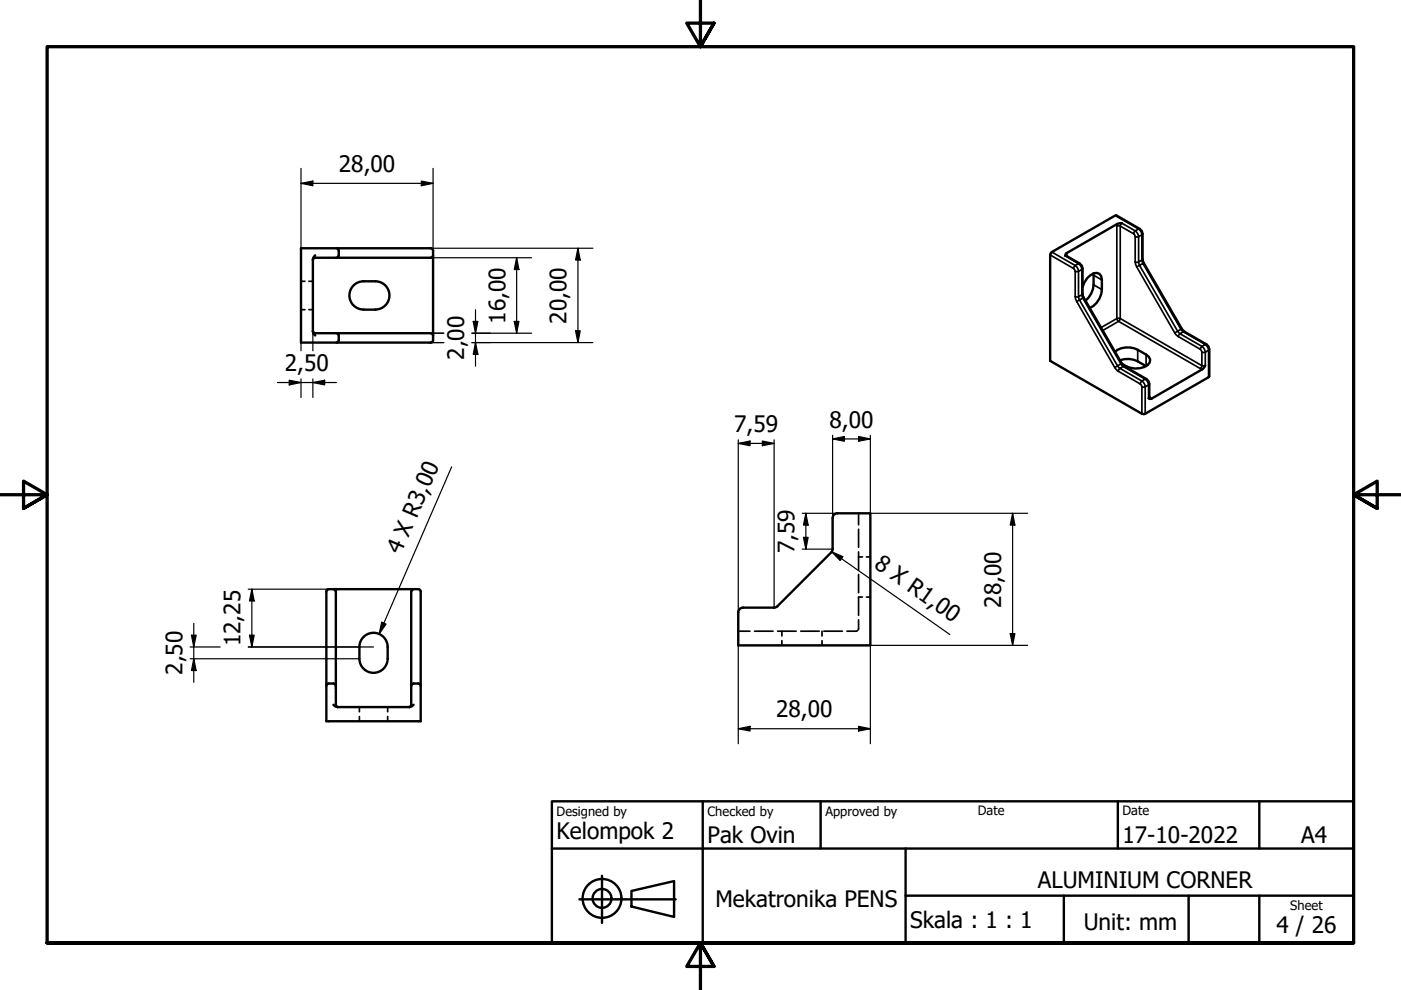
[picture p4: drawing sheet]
<svg xmlns="http://www.w3.org/2000/svg" width="297mm" height="210mm" viewBox="0 0 297 210" stroke-linecap="round" stroke-linejoin="round" font-family="sans-serif">
<defs><g id="words">
<g font-size="4.8">
<text x="71.8" y="36.5">28,00</text>
<text x="107.1" y="68.6" transform="rotate(-90 107.1 68.6)">16,00</text>
<text x="120.1" y="68.6" transform="rotate(-90 120.1 68.6)">20,00</text>
<text x="98.4" y="76.3" transform="rotate(-90 98.4 76.3)">2,00</text>
<text x="60.4" y="78.7">2,50</text>
<text x="155.7" y="91.6">7,59</text>
<text x="175.9" y="90.7">8,00</text>
<text x="85" y="117.8" transform="rotate(-67 85 117.8)">4 X R3,00</text>
<text x="168.5" y="117.3" transform="rotate(-90 168.5 117.3)">7,59</text>
<text x="185.1" y="120.2" transform="rotate(35 185.1 120.2)">8 X R1,00</text>
<text x="212.3" y="128.8" transform="rotate(-90 212.3 128.8)">28,00</text>
<text x="51" y="137" transform="rotate(-90 51 137)">12,25</text>
<text x="38.7" y="143.1" transform="rotate(-90 38.7 143.1)">2,50</text>
<text x="164.5" y="152.1">28,00</text>
<text x="118" y="177.9">Kelompok 2</text>
<text x="150" y="178.8">Pak Ovin</text>
<text x="238" y="178.8">17-10-2022</text>
<text x="275.9" y="178.7">A4</text>
<text x="220" y="188.3">ALUMINIUM CORNER</text>
<text x="151.7" y="192.4">Mekatronika PENS</text>
<text x="193" y="196.7">Skala : 1 : 1</text>
<text x="229.8" y="197.1">Unit: mm</text>
<text x="270.6" y="197.9">4 / 26</text>
</g>
<g font-size="2.7">
<text x="118" y="173">Designed by</text>
<text x="150" y="173">Checked by</text>
<text x="175" y="173">Approved by</text>
<text x="207.3" y="172.9">Date</text>
<text x="238" y="172.9">Date</text>
<text x="273.6" y="193">Sheet</text>
</g>
</g></defs>
<!-- layer: Visible Narrow (ISO) -->
<g fill="none" stroke="#000" stroke-width=".36">
<path d="M222.7 54.1l4.9 2.8M223 53.4l5 2.9 .7-.4-2.9-1.6 .4-.2M226.1 53.7l.1 .6M227.6 56.9l.4 .6M227.6 56.9l.4-.6 .3 .3 .4 .9h-.7M228 57.5v5.4M228.7 57.5l.7-.4v5.4l-.7 .4zM228.9 55.9h-.2l.3 .3 .4 .9 .1-.2M231.9 58.3l1.7 1.1M236.5 45.7l4.9 2.8-.7 .5-2.8-1.7-.4 .6M236.8 47.9h.7M236.9 47.5l-.1 20-3.4 2"/>
<path d="M237.5 47.9v19.6l17.3 10v-2.8M237.5 47.9l2.8 1.7M240.3 49.6l.4 .6M240.3 49.6l.4-.6 .6 .7 .1 .5h-.7M240.7 55.6l.3 1M240.7 55.6h.7l.2 .7-.6 .3M240.7 50.2v5.4M241 56.6l8.1 14M241.4 50.2l.7-.4v5.4l-.7 .4zM241.6 56.3l.7-.4 8.1 13.9-.7 .4zM241.6 48.5h-.2l.6 .8 .1 .5M242.3 54.9l-.2 .3 .1 .3 .1 .4 .2-.2"/>
<path d="M242.3 49.6l-.2 .2M228 62.9l.3 1M228 62.9h.7M228.3 63.9l8 14M228.7 62.9l.2 .7-.6 .3M228.9 63.6l.7-.4 8.1 14-.8 .4zM229.5 62.3l-.1 .2 .2 .7M229.8 63.1l-.2 .1M231.9 60.4l1.7 1M233.8 70.1l3.4-2 17.7 10.2M236.3 77.9l.8 .8M236.3 77.9l.6-.3 .5 .5-.3 .6"/>
<path d="M236.8 67.5h.7l-.3 .6zM237.1 78.7l4.6 2.7M237.4 78.1l.7-.4 4.7 2.7-.7 .4zM237.8 77.1l-.1 .1 .2 .3 .2 .2h.3M241.2 74.2v2.4M243 75.2v2.4M249.1 70.6l.7 .8M249.7 70.2l.5 .6-.4 .6M249.7 70.2l-.6 .4M249.8 71.4l4.7 2.7M250.2 70.8l.7-.4 4.6 2.6-.7 .4zM250.6 69.7l-.2 .1 .5 .6"/>
<path d="M251.1 70.3l-.2 .1M254.5 74.1l.3 .6M254.5 74.1l.3-.7 .6 .8 .1 .5h-.7M255.8 73h-.3l.7 .8v.5M256.2 74.3l-.7 .4v2.8h-.7l-.3 .6M256.2 74.3v5.7M256.4 74.1l-.2 .2M241.7 81.4l.4 .6M242.1 80.8l.6 .7 .1 .5h-.7M242.1 80.8l-.4 .6M242.1 82v5.7M243.1 80.4h-.3l.4 .3 .3 .9 .2-.2"/>
<path d="M243.7 84.2l.4 .3M243.9 84.3h-.2l-.2 .2v-2.9l-.7 .4v5.7"/>
</g>
<!-- layer: Visible (ISO) -->
<g fill="none" stroke="#000" stroke-width=".51">
<path d="M66.8 54.1l-.5 .9v15.3l.2 .5 .3 .3M71.3 52.6l.5 .3v.2M71.8 54.1l-.2 .5h-.3M71.8 53.1v1M91.8 54.1v.3l-.5 .2h-24.5l-.4 .3-.1 .2M91.8 53.1v-.2l-.5-.3h-27.5v20h27.8l.2-.4v-19.1M223 53.4l13.5-7.7h.2l4.9 2.8 .5 .5 .2 .6v5.3l.2 .8 8.1 14 .5 .6 4.7 2.7 .4 .5 .2 .6v5.7l-.2 .2-13.7 7.8-19.8-11.3v-22.4zM226 54.2l2.9 1.7 .5 .4 .1 .6v5.4l.3 .8 8.3 14.3 5 3 .4 .4 .2 .6v2.9M231.8 58a5.9 5.9 0 0 1-1.6 5.8M237.9 47.3l-1 .2-10.8 6.2-.3 .6M66.3 70.1l.1 .3 .4 .2h24.5l.5 .3v.2M71.3 70.6l.5 .3v1.3l-.2 .4h-.3"/>
<path d="M77.1 65.7h2.5M77.1 65.6a3 3 0 0 1-3-3 3 3 0 0 1 3-3 5.3 5.3 0 0 1 4.3 .7 2.99 2.99 0 0 1 1 3.3 2.99 2.99 0 0 1-2.8 2M229.5 60.8a3.8 3.8 0 0 1 3.1-2.9l.5 .2a5.4 5.4 0 0 1-2.1 7.2M236.4 74.6a4.4 4.4 0 0 1 4.8-.4l1.8 1 .6 .5 .3 .6a2.09 2.09 0 0 1-2.3 1.8 5 5 0 0 1-3.7-1M237.4 76.4a4.7 4.7 0 0 1 3.8 .2l1.8 1M255.5 77.5l-.6 .8-10.8 6.2h-.6M176.5 116.4l-.3 .7-11.6 11.6-.5 .1h-6.6a1.01 1.01 0 0 0-1 1M176.5 116.4v-6.6a1.01 1.01 0 0 1 1-1h7v28h-28v-7M69.3 125.2l.4-.3h19l.4 .3 .1 27.7h-20zM70.7 124.9l.2 .1 .3 .4v24l.3 .4 .2 .1M76.9 135.3a2.99 2.99 0 0 1 3.3-1 2.99 2.99 0 0 1 2 2.9 5.3 5.3 0 0 1-.7 4.3 2.99 2.99 0 0 1-3.3 1 2.99 2.99 0 0 1-2-2.8 5.3 5.3 0 0 1 .7-4.4zM87.7 124.9l-.2 .1-.3 .4v24l-.3 .4-.2 .1"/>
<path d="M69.2 145.4l.2-.4 1.3-.1 .2 .1 .3 .4M70.7 149.4l.4 .4 .5 .1h15.2l.5-.1 .4-.4M87.7 144.9l1.3 .1 .2 .4M87.7 144.9l-.4 .3-.1 .2"/>
</g>
<!-- layer: Hidden (ISO) -->
<g fill="none" stroke="#000" stroke-width=".36">
<path d="M63.8 59.6h.9M65.5 59.6h.8M63.8 65.7h.9M65.5 65.7h.8M182 109.2v2.1M182 108.8v.2M182 112.2v3.8M182 117v3.9M182 118.1h.9M183.7 118.1h.8M156.5 133.8h.2M156.9 133.8h2.1"/>
<path d="M160 133.8h3.9M164.9 133.8h3.9M165.8 133.8v1M165.8 135.8v1M169.8 133.8h3.9M174.3 133.8v1M174.3 135.8v1M174.7 133.8h3.9M181.8 133.7l-2.2 .1M182 121.8v3.9M182 126.6v3.9M182 131.4l-.1 2.2"/>
<path d="M182 126.6h.9M183.7 126.6h.8M76.2 149.9v1M76.2 151.9v1M82.2 149.9v1M82.2 151.9v1"/>
</g>
<!-- layer: Border (ISO) -->
<path d="M148.5 -.1v10l-2.9-5h5.8l-2.9 5 2.9-5M0 104.9h10l-5-2.9v5.8l5-2.9-5 2.9M297 104.9h-10l5-2.9v5.8l-5-2.9 5 2.9M10 199.9v-190h277v190h-277h277M151.4 204.9l-2.9-5 2.9 5h-5.8l2.9-5v10" fill="none" stroke="#000" stroke-width=".7"/>
<!-- layer: Title (ISO) -->
<g fill="none" stroke="#000" stroke-width=".51">
<path d="M117 169.9h170v30h-170zM117 179.9h170M149 169.9v30M174 169.9v10M192 179.9v20M237 169.9v10M267 169.9v10M122.9 190.7h20.4M127.6 185.7v10M133.9 188.9l9-2.1v7.6l-9-2.2zM192 189.9h95M225.6 189.9v10"/>
<path d="M252 189.9v10M267 189.9v10"/>
<circle cx="127.6" cy="190.5" r="4.1"/>
<circle cx="127.6" cy="190.5" r="2"/>
</g>
<!-- layer: 0 -->
<path d="M122.9 190.7h20.4" fill="none" stroke="#000" stroke-width=".21"/>
<!-- layer: Dimension (ISO) -->
<g fill="none" stroke="#000" stroke-width=".25">
<path d="M63.8 38.9l2.5-.5v1zM63.8 38.9h28M63.8 35.7v17.4M89.3 38.4l2.5 .5-2.5 .5zM91.8 35.7v19.3M90.8 52.6h34.9M90.8 54.6h21.9M109.5 54.6l.5 2.5h-1zM109.5 54.6v16M122.5 52.6l.5 2.5h-1zM122.5 52.6v20M63.8 72.2v2.2"/>
<path d="M66.3 70.3v4.1M90.8 72.6h3.3M90.8 70.6h3.3M100.1 72.6h25.6M100.1 70.6h12.6M100.3 68.1h1l-.5 2.5zM100.8 72.6l.5 2.5h-1zM100.8 65.7v11.9M109 68.1h1l-.5 2.5zM122 70.1h1l-.5 2.5zM58.8 81.1h12.5M61.3 80.6l2.5 .5-2.5 .5z"/>
<path d="M63.8 80.3v4M66.3 81.1l2.5-.5v1zM66.3 80.3v4M95.8 99l-15.4 35.4M156.5 94l2.5-.5v1zM156.5 94h7.6M156.5 93.3v36.5M161.6 93.5l2.5 .5-2.5 .5zM164.1 93.3v35.5M176.5 93.1l2.5-.5v.9zM176.5 93.1h8M176.5 92.3v17.5"/>
<path d="M182 92.6l2.5 .5-2.5 .4zM184.5 92.3v17M170.1 116.4h6.4M170.1 108.8h7.4M170.3 113.9h1l-.4 2.5zM170.9 108.8l.4 2.5h-1zM170.9 108.8v7.6M176.4 117l2.3 1-.6 .8zM176.4 117l25 17.5M184.5 108.8h33.4M214.7 108.8l.5 2.5h-1zM214.7 108.8v28"/>
<path d="M40.3 137.2h6.4M40.3 139.7h35.9M40.6 134.7h1l-.5 2.5zM41.1 139.7l.5 2.5h-1zM41.1 132.2v12.5M52.6 124.9h19M52.6 137.2h26.6M52.9 134.7h1l-.5 2.5zM53.4 124.9l.5 2.5h-1zM53.4 124.9v12.3M80.9 131.9l1 .4-1.5 2.1zM156.5 136.8v20.9"/>
<path d="M214.2 134.3h1l-.5 2.5zM217.9 136.8h-33.4v20.9M156.5 154.5l2.5-.5v1zM156.5 154.5h28M182 154l2.5 .5-2.5 .5z"/>
</g>
<g fill="#000">
<path d="M63.8 38.9l2.5-.5v1z" fill-rule="evenodd"/>
<path d="M89.3 38.4l2.5 .5-2.5 .5z" fill-rule="evenodd"/>
<path d="M109.5 54.6l.5 2.5h-1z" fill-rule="evenodd"/>
<path d="M122.5 52.6l.5 2.5h-1z" fill-rule="evenodd"/>
<path d="M100.3 68.1h1l-.5 2.5z" fill-rule="evenodd"/>
<path d="M100.8 72.6l.5 2.5h-1z" fill-rule="evenodd"/>
<path d="M109 68.1h1l-.5 2.5z" fill-rule="evenodd"/>
<path d="M122 70.1h1l-.5 2.5z" fill-rule="evenodd"/>
<path d="M61.3 80.6l2.5 .5-2.5 .5z" fill-rule="evenodd"/>
<path d="M66.3 81.1l2.5-.5v1z" fill-rule="evenodd"/>
<path d="M156.5 94l2.5-.5v1z" fill-rule="evenodd"/>
<path d="M161.6 93.5l2.5 .5-2.5 .5z" fill-rule="evenodd"/>
<path d="M176.5 93.1l2.5-.5v.9z" fill-rule="evenodd"/>
<path d="M182 92.6l2.5 .5-2.5 .4z" fill-rule="evenodd"/>
<path d="M170.3 113.9h1l-.4 2.5z" fill-rule="evenodd"/>
<path d="M170.9 108.8l.4 2.5h-1z" fill-rule="evenodd"/>
<path d="M176.4 117l2.3 1-.6 .8z" fill-rule="evenodd"/>
<path d="M214.7 108.8l.5 2.5h-1z" fill-rule="evenodd"/>
<path d="M40.6 134.7h1l-.5 2.5z" fill-rule="evenodd"/>
<path d="M52.9 134.7h1l-.5 2.5z" fill-rule="evenodd"/>
<path d="M53.4 124.9l.5 2.5h-1z" fill-rule="evenodd"/>
<path d="M80.9 131.9l1 .4-1.5 2.1z" fill-rule="evenodd"/>
<path d="M214.2 134.3h1l-.5 2.5z" fill-rule="evenodd"/>
<path d="M41.1 139.7l.5 2.5h-1z" fill-rule="evenodd"/>
<path d="M156.5 154.5l2.5-.5v1z" fill-rule="evenodd"/>
<path d="M182 154l2.5 .5-2.5 .5z" fill-rule="evenodd"/>
</g>
<use href="#words"/>
</svg>
